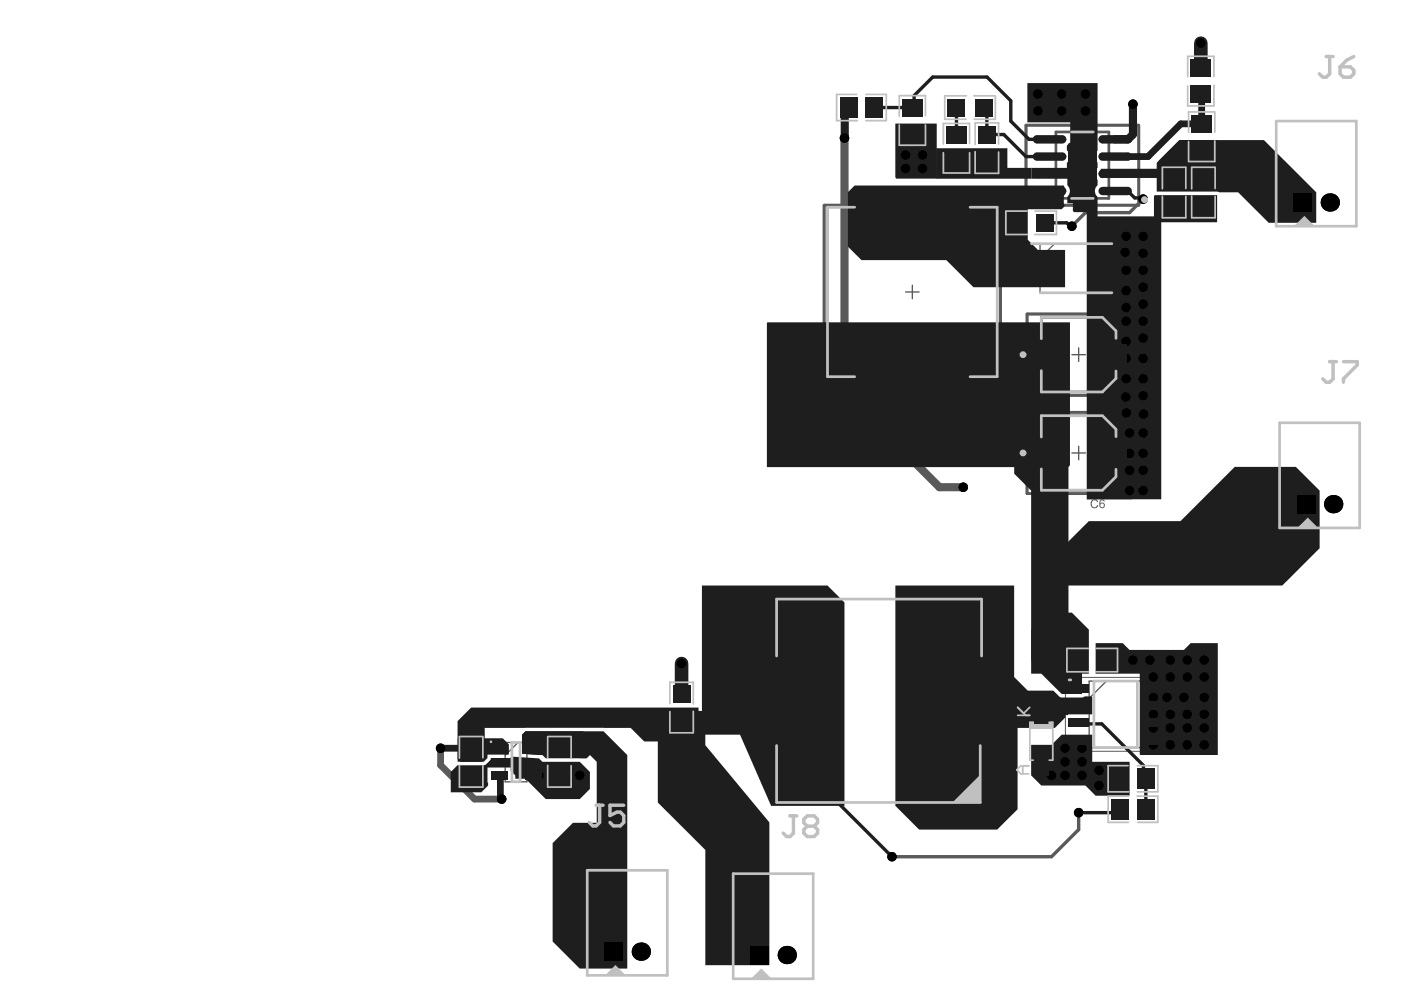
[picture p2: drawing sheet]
<svg xmlns="http://www.w3.org/2000/svg" width="297mm" height="210mm" viewBox="0 0 297 210" stroke-linecap="round" stroke-linejoin="round" font-family="sans-serif">
<path d="M225.9 143.6h21.3v15.7h-21.3z" fill="none" stroke="#5a5a5a" stroke-width=".21"/>
<g fill="none" stroke="#5a5a5a" stroke-width=".29">
<path d="M228 35h2.9M229.5 33.6v2.9M220.5 51.7h15.2v10.4h-15.2zM223.6 51.7l-3.1 3.1M192 61.9h2.9M193.4 60.5v2.8M227.3 75.2h2.8M228.7 73.8v2.8M227.3 96h2.8M228.7 94.6v2.9M107.1 157.4h4.6v8.4h-4.6zM109.8 157.4l-2.7 2.8"/>
<path d="M230.9 144.4h11.3v14.1h-11.3zM234.6 144.4l-3.7 3.7"/>
</g>
<path d="M217.5 26.5h23.9v17h-23.9zM223.9 28h11.2v14.1h-11.2zM174.7 43.5h37.4v36.8h-37.4zM217.8 66.6h21.8v17.2h-21.8zM220.8 67.3h15.8v15.8h-15.8zM217.8 87.4h21.8v17.3h-21.8zM220.8 88.1h15.8v15.8h-15.8z" fill="none" stroke="#5a5a5a" stroke-width=".57"/>
<path d="M175.4 43.9h36v36h-36z" fill="none" stroke="#5a5a5a" stroke-width=".43"/>
<g fill="#5a5a5a">
<path d="M231.5 85.1a.9 .9 0 0 1 1.3 .5h-.2a.59 .59 0 0 0-.8-.3 .59 .59 0 0 0-.3 .7 .6 .6 0 0 0 .4 .7 .6 .6 0 0 0 .7-.5l.2 .1a.88 .88 0 0 1-1.2 .5 .88 .88 0 0 1-.3-1.3z"/>
<path d="M233.1 85.1h1.1l-.5 1.1-.1 .7h-.2v-.4l.5-1.2h-.8z"/>
<path d="M231.3 106.2h.1a.83 .83 0 0 1 1.4 .2l-.2 .1a.58 .58 0 0 0-.8-.4 .58 .58 0 0 0-.3 .7 .6 .6 0 0 0 .4 .8 .6 .6 0 0 0 .7-.6l.2 .1a.86 .86 0 0 1-1.1 .6 .86 .86 0 0 1-.4-1.3z"/>
<path d="M225.5 24a.78 .78 0 0 1 .9-.2 .78 .78 0 0 1 .5 .7v1.1h-.3v-1.1a.49 .49 0 0 0-.4-.6 .49 .49 0 0 0-.5 .6v1.1h-.2z"/>
<path d="M223.9 23.8h1.3l-.3 .5a.91 .91 0 0 0-.7 1l.5 .1 .2-.4 .2 .1a.59 .59 0 0 1-1 .4 .59 .59 0 0 1 .3-1l.5-.5h-1z"/>
<path d="M182 80.9h1.9v.3h-1.6v.9h-.3z"/>
<path d="M182 82.9h1.5l-.3-.5h.3l.4 .7h-1.9z"/>
<path d="M233.1 106.2a.6 .6 0 0 1 .6-.3 .6 .6 0 0 1 .5 .4h-.2a.43 .43 0 0 0-.5-.1 .43 .43 0 0 0-.2 .6 .57 .57 0 0 1 .8 0 .57 .57 0 0 1-.2 .9 .57 .57 0 0 1-.8-.4zM233.3 107.2a.4 .4 0 0 0 .8 0 .4 .4 0 0 0-.8 0z"/>
</g>
<path d="M242.4 42.2l-2.9 2.9h-9.4l-2.8 2.9M228.7 172.3v3.6l-5.8 5.7h-33.8" fill="none" stroke="#5a5a5a" stroke-width=".72"/>
<path d="M93.4 158.6v3.6l7.2 7.2h5.8" fill="none" stroke="#5a5a5a" stroke-width="1.4"/>
<path d="M179 29.3v53.9l20.2 20.1h5" fill="none" stroke="#5a5a5a" stroke-width="1.7"/>
<g fill="#000">
<circle cx="220.1" cy="19.9" r="1.01"/>
<circle cx="225.1" cy="19.9" r="1.01"/>
<circle cx="230.1" cy="19.9" r="1.01"/>
<circle cx="254.6" cy="9.1" r="1.01"/>
<circle cx="179" cy="29.3" r="1.01"/>
<circle cx="192" cy="32.9" r="1.01"/>
<circle cx="192" cy="35.7" r="1.01"/>
<circle cx="195.6" cy="35.7" r="1.01"/>
<circle cx="195.6" cy="32.9" r="1.01"/>
<circle cx="220.1" cy="23.5" r="1.01"/>
<circle cx="225.1" cy="23.5" r="1.01"/>
<circle cx="230.1" cy="23.5" r="1.01"/>
<circle cx="240.2" cy="22.1" r="1.01"/>
<circle cx="227.3" cy="48" r="1.01"/>
<circle cx="238.6" cy="53.5" r="1.01"/>
<circle cx="238.8" cy="57.3" r="1.01"/>
<circle cx="238.8" cy="50.1" r="1.01"/>
<circle cx="242.4" cy="57.3" r="1.01"/>
<circle cx="242.4" cy="53.7" r="1.01"/>
<circle cx="242.4" cy="42.2" r="1.01"/>
<circle cx="242.4" cy="50.1" r="1.01"/>
<circle cx="281.9" cy="42.9" r="1.94"/>
<circle cx="238.8" cy="68.1" r="1.01"/>
<circle cx="238.8" cy="65.2" r="1.01"/>
<circle cx="238.8" cy="76" r="1.01"/>
<circle cx="238.8" cy="61.6" r="1.01"/>
<circle cx="238.8" cy="72.4" r="1.01"/>
<circle cx="242.4" cy="64.5" r="1.01"/>
<circle cx="242.4" cy="68.1" r="1.01"/>
<circle cx="242.4" cy="76" r="1.01"/>
<circle cx="242.4" cy="71.7" r="1.01"/>
<circle cx="242.4" cy="60.9" r="1.01"/>
<circle cx="238.7" cy="84.2" r="1.01"/>
<circle cx="238.8" cy="80.3" r="1.01"/>
<circle cx="238.8" cy="87.5" r="1.01"/>
<circle cx="239.5" cy="99.7" r="1.01"/>
<circle cx="239.5" cy="91.8" r="1.01"/>
<circle cx="239.5" cy="96.1" r="1.01"/>
<circle cx="242.4" cy="83.9" r="1.01"/>
<circle cx="242.4" cy="99.7" r="1.01"/>
<circle cx="242.4" cy="91.8" r="1.01"/>
<circle cx="242.4" cy="96.1" r="1.01"/>
<circle cx="242.4" cy="80.3" r="1.01"/>
<circle cx="242.5" cy="87.8" r="1.01"/>
<circle cx="204.2" cy="103.3" r="1.01"/>
<circle cx="239.5" cy="104" r="1.01"/>
<circle cx="242.4" cy="104" r="1.01"/>
<circle cx="282.7" cy="106.9" r="1.94"/>
<circle cx="240.2" cy="140" r="1.01"/>
<circle cx="243.8" cy="140" r="1.01"/>
<circle cx="248.1" cy="140" r="1.01"/>
<circle cx="251.7" cy="140" r="1.01"/>
<circle cx="255.3" cy="140" r="1.01"/>
<circle cx="93.4" cy="158.6" r="1.01"/>
<circle cx="144.5" cy="140.7" r="1.01"/>
<circle cx="225.8" cy="158.6" r="1.01"/>
<circle cx="229.4" cy="158.6" r="1.01"/>
<circle cx="244.5" cy="157.9" r="1.01"/>
<circle cx="244.5" cy="154.3" r="1.01"/>
<circle cx="244.5" cy="143.6" r="1.01"/>
<circle cx="244.5" cy="147.9" r="1.01"/>
<circle cx="244.5" cy="151.5" r="1.01"/>
<circle cx="247.4" cy="147.9" r="1.01"/>
<circle cx="248.1" cy="157.9" r="1.01"/>
<circle cx="248.1" cy="154.3" r="1.01"/>
<circle cx="248.1" cy="143.6" r="1.01"/>
<circle cx="248.1" cy="151.5" r="1.01"/>
<circle cx="251" cy="147.9" r="1.01"/>
<circle cx="251.7" cy="157.9" r="1.01"/>
<circle cx="251.7" cy="154.3" r="1.01"/>
<circle cx="251.7" cy="143.6" r="1.01"/>
<circle cx="251.7" cy="151.5" r="1.01"/>
<circle cx="255.3" cy="157.9" r="1.01"/>
<circle cx="255.3" cy="154.3" r="1.01"/>
<circle cx="255.3" cy="143.6" r="1.01"/>
<circle cx="255.3" cy="147.9" r="1.01"/>
<circle cx="255.3" cy="151.5" r="1.01"/>
<circle cx="106.4" cy="169.4" r="1.01"/>
<circle cx="114.3" cy="164.4" r="1.01"/>
<circle cx="122.9" cy="164.4" r="1.01"/>
<circle cx="222.9" cy="164.4" r="1.01"/>
<circle cx="225.8" cy="161.5" r="1.01"/>
<circle cx="225.8" cy="164.4" r="1.01"/>
<circle cx="228.7" cy="172.3" r="1.01"/>
<circle cx="229.4" cy="161.5" r="1.01"/>
<circle cx="229.4" cy="164.4" r="1.01"/>
<circle cx="233" cy="166.6" r="1.01"/>
<circle cx="233" cy="163.3" r="1.01"/>
<circle cx="189.1" cy="181.6" r="1.01"/>
<circle cx="135.9" cy="201.8" r="1.94"/>
<circle cx="166.8" cy="202.5" r="1.94"/>
</g>
<g fill="#000">
<path d="M274.2 41h3.9v3.9h-3.9z" fill-rule="evenodd"/>
<path d="M275 105h3.8v3.8h-3.8z" fill-rule="evenodd"/>
<path d="M128.2 199.8h3.9v3.9h-3.9z" fill-rule="evenodd"/>
<path d="M159.1 200.5h3.9v3.9h-3.9z" fill-rule="evenodd"/>
</g>
<g fill="#1e1e1e">
<path d="M97 152.9l2.9-2.9h48.2v7.2h-11.5l-2.9-2.9h-30.9v6.5l-.7 .7h-5.1z"/>
<path d="M139.5 150.7h10v7.3l13.6 16.4v30.2h-13.6v-24.4l-10-10.1z"/>
<path d="M110.7 155.8l.7-.7h16.6l5 5v45.3h-10.1l-5.7-5.8v-20.8l4.3-4.3h5v-13l-1.4-1.4h-10.7l-3.7-.3z"/>
<path d="M223.7 117.7l7.2-7.2h19.4l11.5-11.5h12.9l5.1 5v12.2l-7.9 7.9h-48.2z"/>
<path d="M245.2 34.5l4.9-4.8h17.9l11.1 11.1v6.4h-10.1l-6.5-6.4h-4l-.4-.2h-12.9z"/>
<path d="M110.7 155.8l.7-.7h12.2l1.5 1.4v3.6l-.7 .7h-8.7l-.7-.7-4.3-.3z"/>
<path d="M95.6 163.7l1.4-1.5 5.5 .1a2.33 2.33 0 0 0 1.5-1.3l.1-.3h3.8l.6-.3 5.8 .4 .7 .7h7.9l2.2 2.2v3.6l-2.2 2.1h-7.2l-4.3-4.3h-2.2v-.7l-.9-1v-.7h-4.9v3.2h.1v.7l-1.4 1.4h-6.5z"/>
<path d="M97 156.5h9.6l1.3 1.3v2.2h-4.5v.7l-.9 .8h-4.9l-.6-.6z"/>
<path d="M215 88.9h11.5v41h.8l3.6 3.6v9.3h-9.4l-2.9-2.8v-36l-3.6-3.6z"/>
<path d="M230.1 161.5h9.4v7.2h-7.2l-2.2-2.1z"/>
<path d="M218.6 157.9h4.3l2.2-2.1h6.5v10.8h-10.8l-2.2-2.2z"/>
<path d="M148.8 124.1h26.6l3.6 3.6v43.2h-15.5l-6.6-15.1h-8.1z"/>
<path d="M189.8 124.1h25.2v19.5l2.9 2.8h5.4l1.3 1.3 .5 .2h4.3l.6-.3h1.4l.2 .3v3.6h-5.1l-.1 .1h-.5v.5l-2.2 2.2h-8v17.3l-4.3 4.3h-16.5l-5.1-5z"/>
<path d="M218.6 133.5h10.1l.7 .7v12.9h-4.3l-4.3-4.3h-2.2z"/>
<path d="M232.3 136.4h5.8l1.4 1.4h11.5l1.4-1.4h5.8v23.7h-16.4l-.2-.2v-17.1h-9.3z"/>
<path d="M179.8 40.8l1.4-1.5h44.4l.1 .8h.1v1.1l-.2 .5v1.4l.2 .5-.7 .8h-7.2v6.4l2.2 2.2h5.7v7.9h-19.4l-5.8-5.8h-18l-2.8-2.8z"/>
<path d="M189.8 26.2h8.8v11.7h-8.6l-.2-.3z"/>
<path d="M198.5 31.4h15.1v4.2h5.1v2.3h-20.2z"/>
<path d="M162.7 68.3h64.2v30.4l-.5 .3h-63.8z"/>
<path d="M233.4 35.8h12.6v1.9h-12.6l-.1-1.6z"/>
<path d="M245.7 34.1l4.4-4.4h8.2v10.7h-12.6z"/>
<path d="M244.7 41.5l.3-.1h13.1v5.7h-13.4z"/>
<path d="M217.8 17.6h14.9v14.4a1.6 1.6 0 0 0 0 2.4v1.2a1.6 1.6 0 0 0 0 2.5v1.2a1.6 1.6 0 0 0 0 2.4v4.2h13.2l.3 .3v59.7h-15.8v-60.9h-2.7l-.2-.3v-1.6h-1.2v-1.4a1.61 1.61 0 0 0 0-2.4v-1.4h-7.6v-2.3h7.5v-1.1a1.59 1.59 0 0 0 0-2.6v-1.1l.7-.6v-4.3h-9.1z"/>
</g>
<path d="M144.5 140.7v6.4" fill="none" stroke="#1e1e1e" stroke-width="2.9"/>
<path d="M175.1 156.8v10.8l14 14M237.5 171.6l-.7 .7h-8.1" fill="none" stroke="#1e1e1e" stroke-width=".72"/>
<path d="M105.8 164.3l.3 .2v4.6l.3 .3" fill="none" stroke="#1e1e1e" stroke-width="1.4"/>
<circle cx="93.4" cy="158.6" r=".72" fill="#1e1e1e"/>
<path d="M93.4 158.6h6.5M105.8 164.3l-.2 .2M105.8 164.3h.1" fill="none" stroke="#1e1e1e" stroke-width="1.4"/>
<path d="M185.4 22.8h8.3M193.4 22.8l.4-.4v-2.1l4-4h11.5l5 5.1v4.3l3.9 3.8h4.3M202.8 22.8v5.9M207.8 22.8l.7 .7M209.2 23.5v5h3.6l4.7 4.7h5M228.8 153.3l.2 .2h4.6l8.8 8.8v2.3l.5 .5v6.5" fill="none" stroke="#1e1e1e" stroke-width=".72"/>
<path d="M179.9 22.8l-.8 .8-.1 5.7M236.5 29.5h-.1M240.2 22.1v6.4l-1 1h-2.7" fill="none" stroke="#1e1e1e" stroke-width="1.7"/>
<path d="M254.6 9.1v5.4" fill="none" stroke="#1e1e1e" stroke-width="2.9"/>
<circle cx="202.8" cy="22.8" r=".36" fill="#1e1e1e"/>
<path d="M221.5 47.2h4.7l.7 .8h.4M236.4 40.5h2.7l1.5 1.5h1.5l.3 .2" fill="none" stroke="#1e1e1e" stroke-width=".72"/>
<path d="M254.6 19.9l.2 .2v6.2h-4.4l-7 6.9h-7" fill="none" stroke="#1e1e1e" stroke-width="1.4"/>
<g fill="#000">
<circle cx="220.1" cy="19.9" r="1.01"/>
<circle cx="225.1" cy="19.9" r="1.01"/>
<circle cx="230.1" cy="19.9" r="1.01"/>
<circle cx="254.6" cy="9.1" r="1.01"/>
<circle cx="179" cy="29.3" r="1.01"/>
<circle cx="192" cy="32.9" r="1.01"/>
<circle cx="192" cy="35.7" r="1.01"/>
<circle cx="195.6" cy="35.7" r="1.01"/>
<circle cx="195.6" cy="32.9" r="1.01"/>
<circle cx="220.1" cy="23.5" r="1.01"/>
<circle cx="225.1" cy="23.5" r="1.01"/>
<circle cx="230.1" cy="23.5" r="1.01"/>
<circle cx="240.2" cy="22.1" r="1.01"/>
<circle cx="227.3" cy="48" r="1.01"/>
<circle cx="238.6" cy="53.5" r="1.01"/>
<circle cx="238.8" cy="57.3" r="1.01"/>
<circle cx="238.8" cy="50.1" r="1.01"/>
<circle cx="242.4" cy="57.3" r="1.01"/>
<circle cx="242.4" cy="53.7" r="1.01"/>
<circle cx="242.4" cy="42.2" r="1.01"/>
<circle cx="242.4" cy="50.1" r="1.01"/>
<circle cx="281.9" cy="42.9" r="1.94"/>
<circle cx="238.8" cy="68.1" r="1.01"/>
<circle cx="238.8" cy="65.2" r="1.01"/>
<circle cx="238.8" cy="76" r="1.01"/>
<circle cx="238.8" cy="61.6" r="1.01"/>
<circle cx="238.8" cy="72.4" r="1.01"/>
<circle cx="242.4" cy="64.5" r="1.01"/>
<circle cx="242.4" cy="68.1" r="1.01"/>
<circle cx="242.4" cy="76" r="1.01"/>
<circle cx="242.4" cy="71.7" r="1.01"/>
<circle cx="242.4" cy="60.9" r="1.01"/>
<circle cx="238.7" cy="84.2" r="1.01"/>
<circle cx="238.8" cy="80.3" r="1.01"/>
<circle cx="238.8" cy="87.5" r="1.01"/>
<circle cx="239.5" cy="99.7" r="1.01"/>
<circle cx="239.5" cy="91.8" r="1.01"/>
<circle cx="239.5" cy="96.1" r="1.01"/>
<circle cx="242.4" cy="83.9" r="1.01"/>
<circle cx="242.4" cy="99.7" r="1.01"/>
<circle cx="242.4" cy="91.8" r="1.01"/>
<circle cx="242.4" cy="96.1" r="1.01"/>
<circle cx="242.4" cy="80.3" r="1.01"/>
<circle cx="242.5" cy="87.8" r="1.01"/>
<circle cx="204.2" cy="103.3" r="1.01"/>
<circle cx="239.5" cy="104" r="1.01"/>
<circle cx="242.4" cy="104" r="1.01"/>
<circle cx="282.7" cy="106.9" r="1.94"/>
<circle cx="240.2" cy="140" r="1.01"/>
<circle cx="243.8" cy="140" r="1.01"/>
<circle cx="248.1" cy="140" r="1.01"/>
<circle cx="251.7" cy="140" r="1.01"/>
<circle cx="255.3" cy="140" r="1.01"/>
<circle cx="93.4" cy="158.6" r="1.01"/>
<circle cx="144.5" cy="140.7" r="1.01"/>
<circle cx="225.8" cy="158.6" r="1.01"/>
<circle cx="229.4" cy="158.6" r="1.01"/>
<circle cx="244.5" cy="157.9" r="1.01"/>
<circle cx="244.5" cy="154.3" r="1.01"/>
<circle cx="244.5" cy="143.6" r="1.01"/>
<circle cx="244.5" cy="147.9" r="1.01"/>
<circle cx="244.5" cy="151.5" r="1.01"/>
<circle cx="247.4" cy="147.9" r="1.01"/>
<circle cx="248.1" cy="157.9" r="1.01"/>
<circle cx="248.1" cy="154.3" r="1.01"/>
<circle cx="248.1" cy="143.6" r="1.01"/>
<circle cx="248.1" cy="151.5" r="1.01"/>
<circle cx="251" cy="147.9" r="1.01"/>
<circle cx="251.7" cy="157.9" r="1.01"/>
<circle cx="251.7" cy="154.3" r="1.01"/>
<circle cx="251.7" cy="143.6" r="1.01"/>
<circle cx="251.7" cy="151.5" r="1.01"/>
<circle cx="255.3" cy="157.9" r="1.01"/>
<circle cx="255.3" cy="154.3" r="1.01"/>
<circle cx="255.3" cy="143.6" r="1.01"/>
<circle cx="255.3" cy="147.9" r="1.01"/>
<circle cx="255.3" cy="151.5" r="1.01"/>
<circle cx="106.4" cy="169.4" r="1.01"/>
<circle cx="114.3" cy="164.4" r="1.01"/>
<circle cx="122.9" cy="164.4" r="1.01"/>
<circle cx="222.9" cy="164.4" r="1.01"/>
<circle cx="225.8" cy="161.5" r="1.01"/>
<circle cx="225.8" cy="164.4" r="1.01"/>
<circle cx="228.7" cy="172.3" r="1.01"/>
<circle cx="229.4" cy="161.5" r="1.01"/>
<circle cx="229.4" cy="164.4" r="1.01"/>
<circle cx="233" cy="166.6" r="1.01"/>
<circle cx="233" cy="163.3" r="1.01"/>
<circle cx="189.1" cy="181.6" r="1.01"/>
<circle cx="135.9" cy="201.8" r="1.94"/>
<circle cx="166.8" cy="202.5" r="1.94"/>
</g>
<g fill="#000">
<path d="M274.2 41h3.9v3.9h-3.9z" fill-rule="evenodd"/>
<path d="M275 105h3.8v3.8h-3.8z" fill-rule="evenodd"/>
<path d="M128.2 199.8h3.9v3.9h-3.9z" fill-rule="evenodd"/>
<path d="M159.1 200.5h3.9v3.9h-3.9z" fill-rule="evenodd"/>
</g>
<g fill="#1e1e1e">
<path d="M142.7 151.1h3.6v3.6h-3.6z" fill-rule="evenodd"/>
<path d="M142.7 145.3h3.6v3.7h-3.6z" fill-rule="evenodd"/>
<path d="M104.1 158h3.4v1.7h-3.4z" fill-rule="evenodd"/>
<path d="M104.1 160.7h3.4v1.8h-3.4z" fill-rule="evenodd"/>
<path d="M104.1 163.5h3.4v1.7h-3.4z" fill-rule="evenodd"/>
<path d="M111.3 163.5h3.4v1.7h-3.4z" fill-rule="evenodd"/>
<path d="M111.3 158h3.4v1.7h-3.4z" fill-rule="evenodd"/>
<path d="M98.1 156.8h3.6v3.7h-3.6z" fill-rule="evenodd"/>
<path d="M98.1 162.6h3.6v3.6h-3.6z" fill-rule="evenodd"/>
<path d="M116.8 156.8h3.6v3.7h-3.6z" fill-rule="evenodd"/>
<path d="M116.8 162.6h3.6v3.6h-3.6z" fill-rule="evenodd"/>
<path d="M226.6 145h4.3v1.9h-4.3z" fill-rule="evenodd"/>
<path d="M226.6 148.7h4.3v1.9h-4.3z" fill-rule="evenodd"/>
<path d="M226.6 152.3h4.3v1.9h-4.3z" fill-rule="evenodd"/>
<path d="M226.6 156h4.3v1.9h-4.3z" fill-rule="evenodd"/>
<path d="M242.2 156h4.3v1.9h-4.3z" fill-rule="evenodd"/>
<path d="M242.2 152.3h4.3v1.9h-4.3z" fill-rule="evenodd"/>
<path d="M242.2 148.7h4.3v1.9h-4.3z" fill-rule="evenodd"/>
<path d="M242.2 145h4.3v1.9h-4.3z" fill-rule="evenodd"/>
<path d="M235.6 163h3.7v4.3h-3.7z" fill-rule="evenodd"/>
<path d="M241.1 163h3.7v4.3h-3.7z" fill-rule="evenodd"/>
<path d="M241.1 169.4h3.7v4.3h-3.7z" fill-rule="evenodd"/>
<path d="M235.6 169.4h3.7v4.3h-3.7z" fill-rule="evenodd"/>
<path d="M197 140h17.3v17.2h-17.3z" fill-rule="evenodd"/>
<path d="M158.2 140h17.2v17.2h-17.2z" fill-rule="evenodd"/>
<path d="M219.2 161.1h3.1v3.4h-3.1z" fill-rule="evenodd"/>
<path d="M219.2 150h3.1v3.4h-3.1z" fill-rule="evenodd"/>
<path d="M226.9 138.1h3.6v3.7h-3.6z" fill-rule="evenodd"/>
<path d="M232.6 138.1h3.7v3.7h-3.7z" fill-rule="evenodd"/>
<path d="M253.3 36.1h3.7v3.7h-3.7z" fill-rule="evenodd"/>
<path d="M253.3 41.9h3.7v3.6h-3.7z" fill-rule="evenodd"/>
<path d="M247.1 36.1h3.7v3.7h-3.7z" fill-rule="evenodd"/>
<path d="M247.1 41.9h3.7v3.6h-3.7z" fill-rule="evenodd"/>
<path d="M230.9 72.9h8v4.6h-8z" fill-rule="evenodd"/>
<path d="M218.5 72.9h8v4.6h-8z" fill-rule="evenodd"/>
<path d="M230.9 93.7h8v4.6h-8z" fill-rule="evenodd"/>
<path d="M218.5 93.7h8v4.6h-8z" fill-rule="evenodd"/>
<path d="M226.4 30.7h6.2v8.6h-6.2z" fill-rule="evenodd"/>
<path d="M219 40.5l.9-.9h5.3l.9 .9-.9 .9h-5.3z" fill-rule="evenodd"/>
<path d="M219 36.8l.9-.8h5.3l.9 .8-.9 .9h-5.3z" fill-rule="evenodd"/>
<path d="M219 33.2l.9-.9h5.3l.9 .9-.9 .9h-5.3z" fill-rule="evenodd"/>
<path d="M219 29.5l.9-.8h5.3l.9 .8-.9 .9h-5.3z" fill-rule="evenodd"/>
<path d="M232.9 29.5l.9-.8h5.3l.9 .8-.9 .9h-5.3z" fill-rule="evenodd"/>
<path d="M232.9 33.2l.9-.9h5.3l.9 .9-.9 .9h-5.3z" fill-rule="evenodd"/>
<path d="M232.9 36.8l.9-.8h5.3l.9 .8-.9 .9h-5.3z" fill-rule="evenodd"/>
</g>
<g fill="#1e1e1e">
<path d="M219.9 40.5v.9zM219 40.5h.9v.9a.9 .9 0 0 1-.9-.9z"/>
<path d="M225.2 40.5h.9zM225.2 40.5h.9a.9 .9 0 0 1-.9 .9z"/>
<path d="M225.2 39.6v.9zM225.2 39.6a.9 .9 0 0 1 .9 .9h-.9z"/>
<path d="M219 40.5h.9zM219.2 39.9l.7-.3v.9h-.9z"/>
<path d="M219.9 36.8v.9zM219 36.8h.9v.9a.9 .9 0 0 1-.9-.9z"/>
<path d="M225.2 36.8h.9zM225.2 36.8h.9a.9 .9 0 0 1-.9 .9z"/>
<path d="M225.2 36v.8zM225.2 36a.9 .9 0 0 1 .9 .8h-.9z"/>
<path d="M219 36.8h.9zM219.2 36.2l.7-.2v.8h-.9z"/>
<path d="M219.9 33.2v.9zM219 33.2h.9v.9a.9 .9 0 0 1-.9-.9z"/>
<path d="M225.2 33.2h.9zM225.2 33.2h.9a.9 .9 0 0 1-.9 .9z"/>
<path d="M225.2 32.3v.9zM225.2 32.3a.9 .9 0 0 1 .9 .9h-.9z"/>
<path d="M219 33.2h.9zM219.2 32.6l.7-.3v.9h-.9z"/>
<path d="M219.9 29.5v.9zM219 29.5h.9v.9a.9 .9 0 0 1-.9-.9z"/>
<path d="M225.2 29.5h.9zM225.2 29.5h.9a.9 .9 0 0 1-.9 .9z"/>
<path d="M225.2 28.7v.8zM225.2 28.7a.9 .9 0 0 1 .9 .8h-.9z"/>
<path d="M219 29.5h.9zM219.2 28.9l.7-.2v.8h-.9z"/>
<path d="M233.8 29.5v.9zM232.9 29.5h.9v.9a.9 .9 0 0 1-.9-.9z"/>
<path d="M239.1 29.5h.9zM239.1 29.5h.9a.9 .9 0 0 1-.9 .9z"/>
<path d="M239.1 28.7v.8zM239.1 28.7a.9 .9 0 0 1 .9 .8h-.9z"/>
<path d="M232.9 29.5h.9zM233.1 28.9l.7-.2v.8h-.9z"/>
<path d="M233.8 33.2v.9zM232.9 33.2h.9v.9a.9 .9 0 0 1-.9-.9z"/>
<path d="M239.1 33.2h.9zM239.1 33.2h.9a.9 .9 0 0 1-.9 .9z"/>
<path d="M239.1 32.3v.9zM239.1 32.3a.9 .9 0 0 1 .9 .9h-.9z"/>
<path d="M232.9 33.2h.9zM233.1 32.6l.7-.3v.9h-.9z"/>
<path d="M233.8 36.8v.9zM232.9 36.8h.9v.9a.9 .9 0 0 1-.9-.9z"/>
<path d="M239.1 36.8h.9zM239.1 36.8h.9a.9 .9 0 0 1-.9 .9z"/>
<path d="M239.1 36v.8zM239.1 36a.9 .9 0 0 1 .9 .8h-.9z"/>
<path d="M232.9 36.8h.9zM233.1 36.2l.7-.2v.8h-.9z"/>
</g>
<path d="M233.8 40.5h5.3" fill="none" stroke="#1e1e1e" stroke-width="1.8"/>
<g fill="#1e1e1e">
<path d="M185.7 71.7h15.5v8.3h-15.5z" fill-rule="evenodd"/>
<path d="M185.7 43.8h15.5v8.3h-15.5z" fill-rule="evenodd"/>
<path d="M231.2 53.8h6.5v6.2h-6.5z" fill-rule="evenodd"/>
<path d="M218.6 53.8h6.4v6.2h-6.4z" fill-rule="evenodd"/>
<path d="M183.5 20.6h3.7v4.4h-3.7z" fill-rule="evenodd"/>
<path d="M178 20.6h3.8v4.4h-3.8z" fill-rule="evenodd"/>
<path d="M252.4 12.6h4.4v3.7h-4.4z" fill-rule="evenodd"/>
<path d="M252.4 18.1h4.4v3.7h-4.4z" fill-rule="evenodd"/>
<path d="M191.3 26.4h4.3v3.7h-4.3z" fill-rule="evenodd"/>
<path d="M191.3 20.9h4.3v3.8h-4.3z" fill-rule="evenodd"/>
<path d="M252.6 24.4h4.3v3.7h-4.3z" fill-rule="evenodd"/>
<path d="M252.6 29.9h4.3v3.7h-4.3z" fill-rule="evenodd"/>
<path d="M200.6 32.3h4.4v3.7h-4.4z" fill-rule="evenodd"/>
<path d="M200.6 26.8h4.3v3.8h-4.3z" fill-rule="evenodd"/>
<path d="M207.4 26.7h3.7v3.6h-3.7z" fill-rule="evenodd"/>
<path d="M207.4 32.4h3.7v3.7h-3.7z" fill-rule="evenodd"/>
<path d="M206.7 21h3.7v3.6h-3.7z" fill-rule="evenodd"/>
<path d="M201 21h3.6v3.6h-3.6z" fill-rule="evenodd"/>
<path d="M213.9 45.4h3.7v3.7h-3.7z" fill-rule="evenodd"/>
<path d="M219.7 45.4h3.6v3.7h-3.6z" fill-rule="evenodd"/>
</g>
<g fill="#c0c0c0">
<path d="M159.2 207.5l2.2-2.2 2.2 2.2z"/>
<path d="M275.1 111.9l2.2-2.2 2.2 2.2z"/>
<path d="M274.4 48l2.2-2.2 2.1 2.2z"/>
<path d="M128.3 206.8l2.2-2.2 2.2 2.2z"/>
<path d="M201.9 170.1l5.9-5.8v5.8z"/>
<path d="M218.4 153.1h.8v.4h3.1v-.4h.9v1.5h-4.9z"/>
</g>
<g fill="none" stroke="#c0c0c0" stroke-width=".57">
<path d="M227.2 28h4.6M270.6 25.7h17v22.3h-17zM181.2 43.9h-5.8v36h5.8M205.7 43.9h5.7v36h-5.7M218.7 51.7h17M227.2 42.1h4.6M220.5 62.1h15.2M220.8 78.6v4.5h12.9l2.9-2.9v-1.6M236.6 71.7v-1.5l-2.9-2.9h-12.9v4.5M220.8 99.4v4.5h12.9l2.9-2.8v-1.6M236.6 92.6v-1.6l-2.9-2.9h-12.9v4.6M271.3 89.6h17v22.3h-17z"/>
<path d="M164.7 139.1v-12.1h43.4v12.1M104.1 157.3h.1M108.5 157.4h1.8v8.4h-1.8zM164.7 158.1v12h43.1v-12M226.7 144.2h.3M231.9 144.4h9.2v14.1h-9.2zM124.5 184.5h17v22.3h-17zM155.4 185.2h17v22.3h-17z"/>
</g>
<g fill="none" stroke="#c0c0c0" stroke-width=".36">
<path d="M251.8 16.2v-4.3h5.6v4.3M257.4 18.1v4.4h-5.6v-4.3M181.6 20h-4.2v5.6h4.4M183.6 20h4.3v5.6h-4.3M190.7 26.5v4.3h5.5v-4.3M196.2 24.5v-4.2h-5.5v4.4M200 32.4v4.3h5.6v-4.3M204.9 20.3h-4.6v5h4.5M205.6 30.4v-4.2h-5.6v4.4M206.4 20.3h4.6M206.5 25.3h4.5M206.8 32.2v4.6h4.9v-4.6"/>
<path d="M206.8 26h4.9M206.8 26.1v4.5M211 20.3v5M211.7 26.1v4.4M246.4 35.5h5M246.4 35.5v4.5M251.4 35.5v4.5M252 28v-4.3h5.6v4.3M252.7 35.5h4.9M252.7 35.5v4.5M257.6 29.9v4.3h-5.6v-4.2M257.6 35.5v4.5"/>
<path d="M213.3 44.8v4.9M213.3 44.8h4.5M213.3 49.7h4.5M219.5 44.8h4.5v4.9h-4.6M246.4 41.6v4.6h5v-4.6M252.7 41.6v4.6h4.9v-4.6M226.2 137.5v4.9M226.3 137.5h4.4M232.4 137.5h4.5v4.9h-4.6M97.4 156.2h5M97.4 156.2v4.5M102.4 156.2v4.5"/>
<path d="M116.1 156.2h5M116.1 156.2v4.5M121.1 156.2v4.5M142 149.2v-4.5h5v4.6M142 150.9v4.4M142 155.4h5M147 150.8v4.5M215.8 151.7h2.5M215.8 150l1.7 1.7M218.3 150l-1.3 1.2M218.4 153.1v8.1h.7M218.4 153.1h.7"/>
<path d="M222.4 153.1h.8v8.1h-.8M226.3 142.4h4.5M97.4 162.3v4.6h5v-4.6M116.1 162.3v4.6h5v-4.6M216.8 162.4v1.7M218.1 162.4h-1.7l-.8 .8 .8 .9h1.7M239.2 162.3h-4.3v5.6h4.4M239.3 168.8h-4.4v5.6h4.4M241.1 168.8h4.4v5.6h-4.3M241.2 162.3h4.3v5.6h-4.3"/>
</g>
<path d="M200.9 170.1h6.9" fill="none" stroke="#c0c0c0" stroke-width=".21"/>
<g fill="none" stroke="#c0c0c0" stroke-width=".73">
<path d="M281.2 12h1.5M281.9 12v3.6l-.7 .8h-.7l-.8-.8M284.1 14.2h2.2l.7 .7v.7l-.7 .8h-1.5l-.7-.8zM287 12l-1.4 .7-1.5 1.5M281.9 76.7h1.5M282.6 76.7v3.6l-.7 .8h-.7l-.8-.8M284.8 76.7h3v.7l-3 2.9v.8M126.4 170.7h1.5M127.1 170.7v3.7l-.7 .7h-.7l-.8-.7M132.3 170.7h-3v2.2l1.5-.7h.7l.8 .7v1.5l-.8 .7h-1.4l-.8-.7M167.5 173h1.5M168.2 173v3.6l-.7 .8h-.7l-.8-.8"/>
<path d="M171.2 175.2l-.8-.8v-.7l.8-.7h1.4l.7 .7v.7l-.7 .8M171.2 175.2l-.8 .7v.7l.8 .8h1.4l.7-.8v-.7l-.7-.7M171.2 175.2h1.4"/>
</g>
<g fill="none" stroke="#c0c0c0" stroke-width=".72">
<circle cx="242.6" cy="42.3" r=".36"/>
<circle cx="216.9" cy="75.2" r=".36"/>
<circle cx="216.9" cy="96" r=".36"/>
</g>
</svg>
